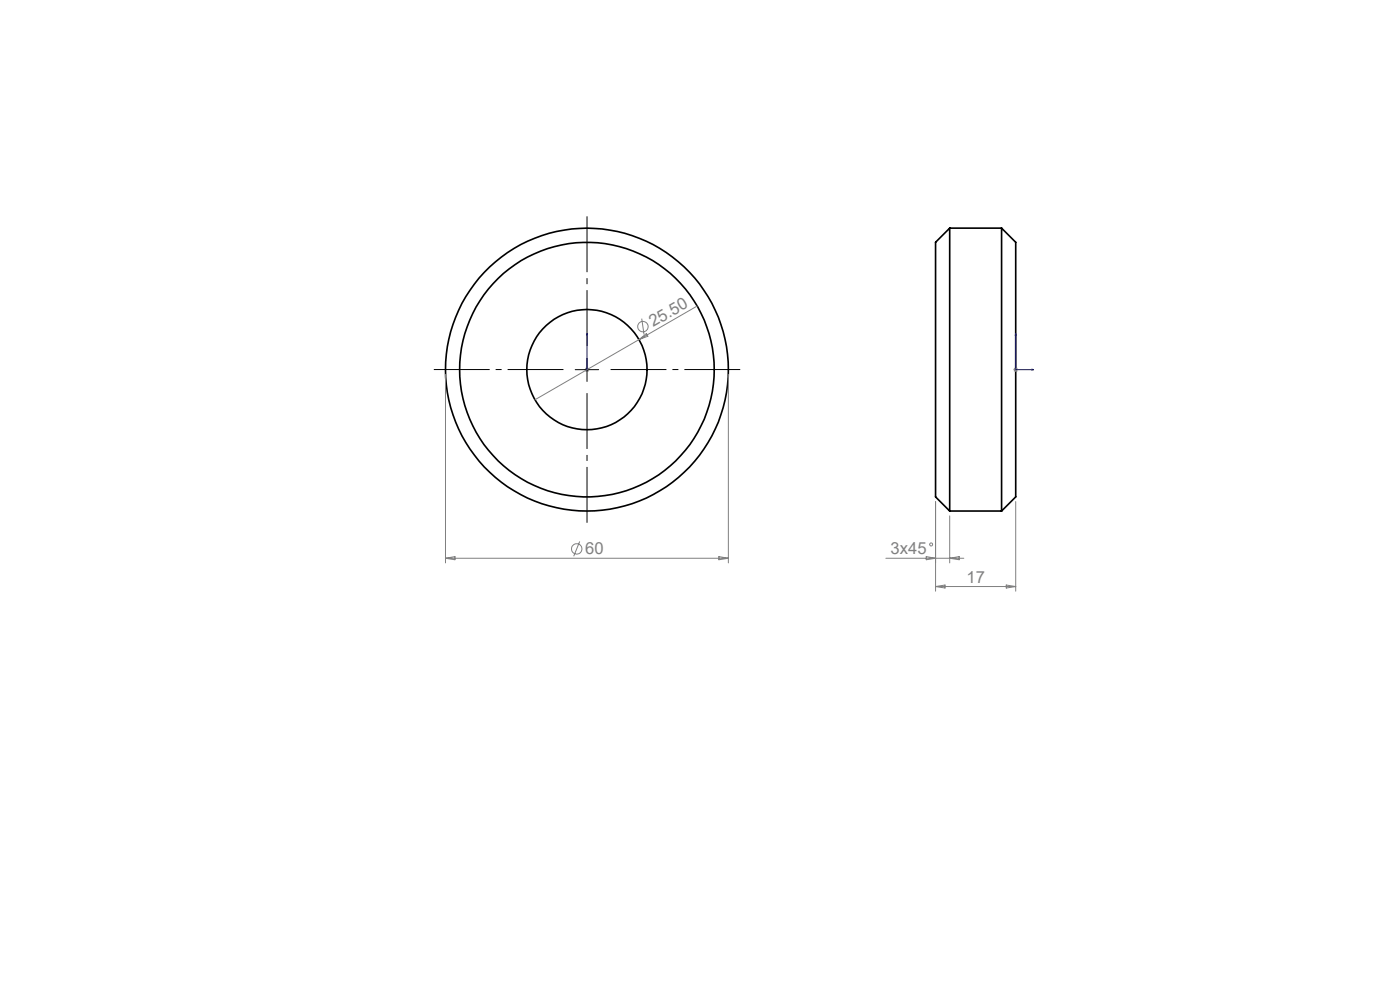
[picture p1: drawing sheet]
<svg xmlns="http://www.w3.org/2000/svg" width="297mm" height="210mm" viewBox="0 0 297 210" stroke-linecap="round" stroke-linejoin="round" font-family="sans-serif">
<defs><g id="words">
<g font-size="3.5" fill="#808080">
<text x="138.5" y="69.4" transform="rotate(-30 138.5 69.4)">25.50</text>
<text x="124.1" y="117.6">60</text>
<text x="188.9" y="117.6">3x45</text>
<text x="205" y="123.6">17</text>
</g>
</g></defs>
<g fill="none" stroke="#000" stroke-width=".35">
<path d="M201.5 48.4v60M201.5 48.4l-3 3v54l3 3M201.5 48.4h11M212.5 48.4v60M212.5 48.4l3 3v54l-3 3M201.5 108.4h11"/>
<circle cx="124.5" cy="78.4" r="30"/>
<circle cx="124.5" cy="78.4" r="27"/>
<circle cx="124.5" cy="78.4" r="12.7"/>
</g>
<g fill="none" stroke="#808080" stroke-width=".21">
<path d="M94.5 79.4v40M124 78.4h1M124.2 78.1l.7 .7M124.5 77.9v1M124.9 78.1l-.7 .7M135.6 72l-22.1 12.8M135.6 72l1.5-1.2 .3 .5zM136.1 67.6l.5 3.4M147.9 64.9l-12.3 7.1M154.5 79.4v40M215 78.4h1M215.1 78.1l.7 .7"/>
<path d="M215.5 77.9v1M215.8 78.1l-.7 .7M94.5 118.4h60M94.5 118.4l2-.3v.6zM123 114.9l-1.3 3.1M152.5 118.1l2 .3-2 .3zM187.9 118.4h16.6M196.5 118.1l2 .3-2 .3zM198.5 106.4v19M201.5 109.4v10M201.5 118.4l2-.3v.6zM215.5 106.4v19"/>
<path d="M198.5 124.4h17M198.5 124.4l2-.3v.6zM213.5 124.1l2 .3-2 .3z"/>
<circle cx="136.4" cy="69.3" r="1.09"/>
<circle cx="122.4" cy="116.4" r="1.11"/>
<circle cx="197.5" cy="115.5" r=".32"/>
</g>
<path d="M124.5 78.3v.2zM124.5 70.7v.4v-.4M124.5 78.4h.1M124.5 70.7v7.7M215.5 70.7l.1 .4h-.2zM215.5 70.7v7.7h3.8M218.9 78.3l.4 .1-.4 .1z" fill="none" stroke="#00f" stroke-width=".21"/>
<path d="M119.5 78.4h-27.5M124.5 73.4v-27.5M129.5 78.4h27.5M124.5 83.4v27.5" fill="none" stroke="#000" stroke-width=".21" stroke-dasharray="15.2 1.3 1.3 1.3" stroke-dashoffset="3.4" stroke-linecap="butt"/>
<path d="M122 78.4h5M124.5 75.9v5" fill="none" stroke="#000" stroke-width=".21"/>
<g fill="#00f">
<path d="M124.5 78.3v.2zM124.5 70.7v.4z"/>
<path d="M218.9 78.3l.4 .1-.4 .1zM215.5 70.7l.1 .4h-.2z"/>
</g>
<use href="#words"/>
</svg>
